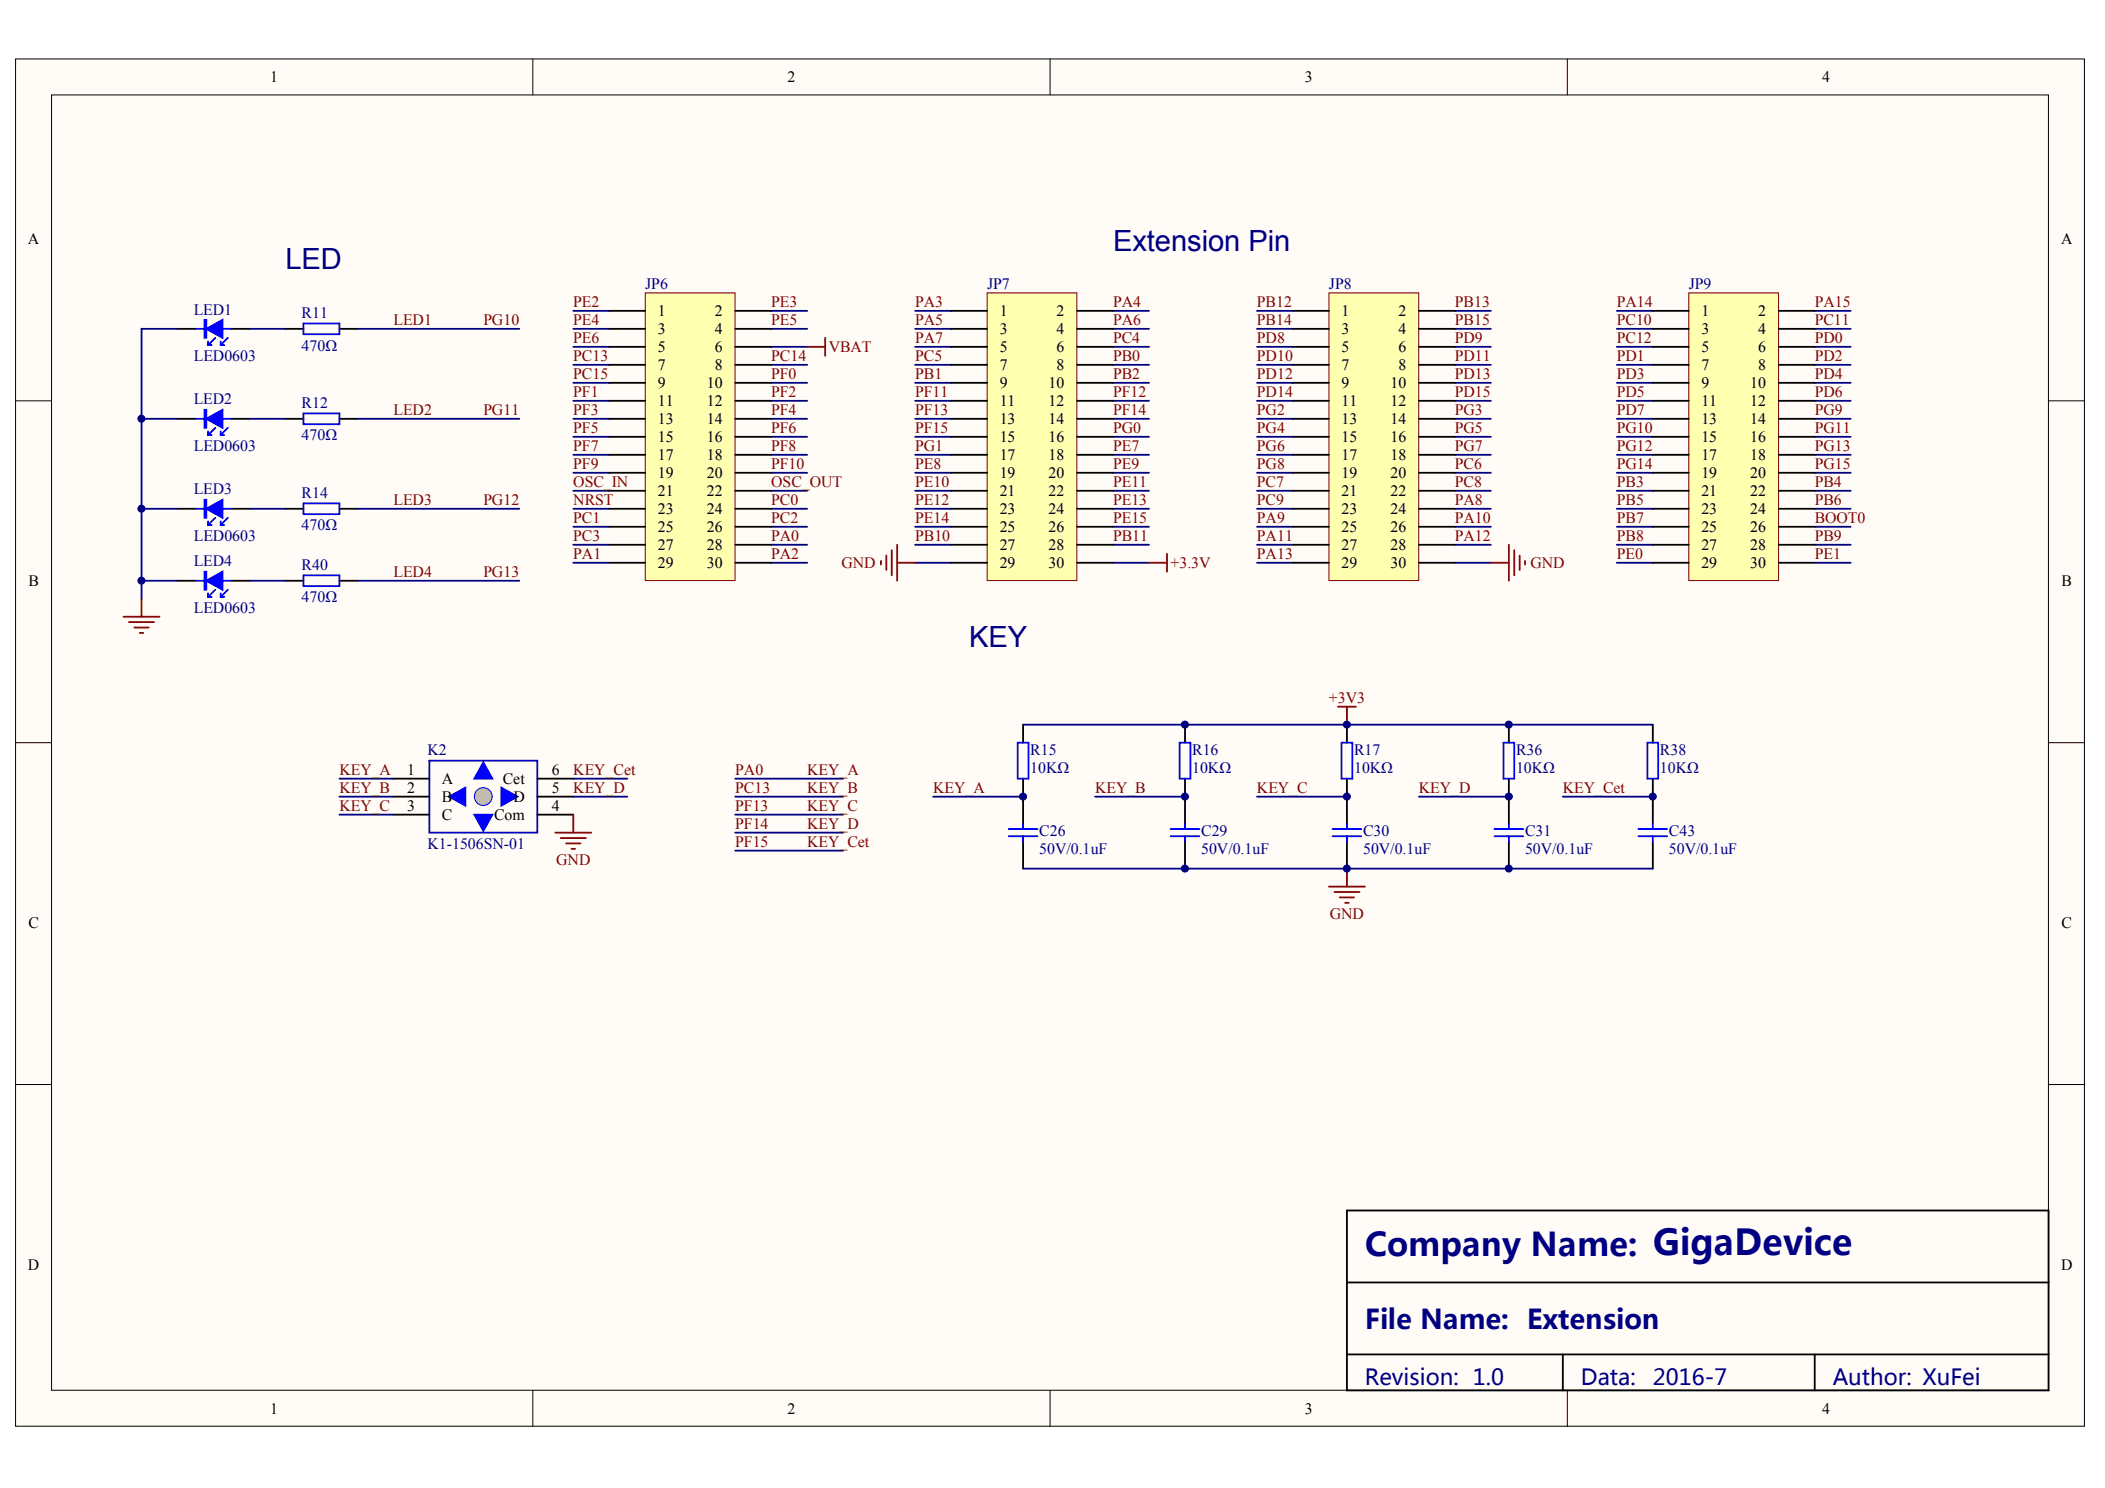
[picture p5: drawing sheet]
<svg xmlns="http://www.w3.org/2000/svg" width="297mm" height="210mm" viewBox="0 0 297 210" stroke-linecap="round" stroke-linejoin="round" font-family="sans-serif">
<defs><g id="words">
<text font-size="4.6" fill="#000080" x="192.6" y="177.1">Company Name: GigaDevice</text>
<g font-size="4.1" fill="#000080">
<text x="157.1" y="35.4">Extension Pin</text>
<text x="40.3" y="38">LED</text>
<text x="136.8" y="91.3">KEY</text>
</g>
<text font-size="3.8" fill="#000080" x="192.6" y="187.5">File Name: Extension</text>
<g font-size="3.1" fill="#000080">
<text x="192.6" y="195.4">Revision: 1.0</text>
<text x="223.1" y="195.4">Data:</text>
<text x="233.2" y="195.4">2016-7</text>
<text x="258.6" y="195.4">Author: XuFei</text>
</g>
<g font-size="2.2">
<text x="38.1" y="11.6">1</text>
<text x="111.1" y="11.6">2</text>
<text x="184.1" y="11.6">3</text>
<text x="257.1" y="11.6">4</text>
<text x="3.9" y="34.4">A</text>
<text x="290.8" y="34.4">A</text>
<text x="92.8" y="44.6">1</text>
<text x="92.8" y="47.2">3</text>
<text x="100.9" y="44.6">2</text>
<text x="100.9" y="47.2">4</text>
<text x="141.1" y="44.6">1</text>
<text x="141.1" y="47.2">3</text>
<text x="149.1" y="44.6">2</text>
<text x="149.1" y="47.2">4</text>
<text x="189.3" y="44.6">1</text>
<text x="189.3" y="47.2">3</text>
<text x="197.3" y="44.6">2</text>
<text x="197.3" y="47.2">4</text>
<text x="240.1" y="44.6">1</text>
<text x="240.1" y="47.2">3</text>
<text x="248.1" y="44.6">2</text>
<text x="248.1" y="47.2">4</text>
<text x="92.8" y="49.7">5</text>
<text x="92.8" y="52.2">7</text>
<text x="100.9" y="49.7">6</text>
<text x="100.9" y="52.2">8</text>
<text x="141.1" y="49.7">5</text>
<text x="141.1" y="52.2">7</text>
<text x="149.1" y="49.7">6</text>
<text x="149.1" y="52.2">8</text>
<text x="189.3" y="49.7">5</text>
<text x="189.3" y="52.2">7</text>
<text x="197.3" y="49.7">6</text>
<text x="197.3" y="52.2">8</text>
<text x="240.1" y="49.7">5</text>
<text x="240.1" y="52.2">7</text>
<text x="248.1" y="49.7">6</text>
<text x="248.1" y="52.2">8</text>
<text x="92.8" y="54.8">9</text>
<text x="92.8" y="57.3">11</text>
<text x="92.8" y="59.9">13</text>
<text x="99.7" y="54.8">10</text>
<text x="99.7" y="57.3">12</text>
<text x="99.7" y="59.9">14</text>
<text x="141.1" y="54.8">9</text>
<text x="141.1" y="57.3">11</text>
<text x="141.1" y="59.9">13</text>
<text x="148" y="54.8">10</text>
<text x="148" y="57.3">12</text>
<text x="148" y="59.9">14</text>
<text x="189.3" y="54.8">9</text>
<text x="189.3" y="57.3">11</text>
<text x="189.3" y="59.9">13</text>
<text x="196.2" y="54.8">10</text>
<text x="196.2" y="57.3">12</text>
<text x="196.2" y="59.9">14</text>
<text x="240.1" y="54.8">9</text>
<text x="240.1" y="57.3">11</text>
<text x="240.1" y="59.9">13</text>
<text x="247" y="54.8">10</text>
<text x="247" y="57.3">12</text>
<text x="247" y="59.9">14</text>
<text x="92.8" y="62.4">15</text>
<text x="92.8" y="64.9">17</text>
<text x="99.7" y="62.4">16</text>
<text x="99.7" y="64.9">18</text>
<text x="141.1" y="62.4">15</text>
<text x="141.1" y="64.9">17</text>
<text x="148" y="62.4">16</text>
<text x="148" y="64.9">18</text>
<text x="189.3" y="62.4">15</text>
<text x="189.3" y="64.9">17</text>
<text x="196.2" y="62.4">16</text>
<text x="196.2" y="64.9">18</text>
<text x="240.1" y="62.4">15</text>
<text x="240.1" y="64.9">17</text>
<text x="247" y="62.4">16</text>
<text x="247" y="64.9">18</text>
<text x="92.8" y="67.5">19</text>
<text x="92.8" y="70">21</text>
<text x="99.7" y="67.5">20</text>
<text x="99.7" y="70">22</text>
<text x="141.1" y="67.5">19</text>
<text x="141.1" y="70">21</text>
<text x="148" y="67.5">20</text>
<text x="148" y="70">22</text>
<text x="189.3" y="67.5">19</text>
<text x="189.3" y="70">21</text>
<text x="196.2" y="67.5">20</text>
<text x="196.2" y="70">22</text>
<text x="240.1" y="67.5">19</text>
<text x="240.1" y="70">21</text>
<text x="247" y="67.5">20</text>
<text x="247" y="70">22</text>
<text x="92.8" y="72.5">23</text>
<text x="92.8" y="75.1">25</text>
<text x="92.8" y="77.6">27</text>
<text x="99.7" y="72.5">24</text>
<text x="99.7" y="75.1">26</text>
<text x="99.7" y="77.6">28</text>
<text x="141.1" y="72.5">23</text>
<text x="141.1" y="75.1">25</text>
<text x="141.1" y="77.6">27</text>
<text x="148" y="72.5">24</text>
<text x="148" y="75.1">26</text>
<text x="148" y="77.6">28</text>
<text x="189.3" y="72.5">23</text>
<text x="189.3" y="75.1">25</text>
<text x="189.3" y="77.6">27</text>
<text x="196.2" y="72.5">24</text>
<text x="196.2" y="75.1">26</text>
<text x="196.2" y="77.6">28</text>
<text x="240.1" y="72.5">23</text>
<text x="240.1" y="75.1">25</text>
<text x="240.1" y="77.6">27</text>
<text x="247" y="72.5">24</text>
<text x="247" y="75.1">26</text>
<text x="247" y="77.6">28</text>
<text x="4" y="82.6">B</text>
<text x="92.8" y="80.2">29</text>
<text x="99.7" y="80.2">30</text>
<text x="141.1" y="80.2">29</text>
<text x="148" y="80.2">30</text>
<text x="189.3" y="80.2">29</text>
<text x="196.2" y="80.2">30</text>
<text x="240.1" y="80.2">29</text>
<text x="247" y="80.2">30</text>
<text x="290.9" y="82.6">B</text>
<text x="57.4" y="109.3">1</text>
<text x="57.4" y="111.9">2</text>
<text x="62.4" y="110.6">A</text>
<text x="62.4" y="113.2">B</text>
<text x="70.9" y="110.6">Cet</text>
<text x="72.4" y="113.2">D</text>
<text x="77.9" y="111.9">5</text>
<text x="77.9" y="109.3">6</text>
<text x="57.4" y="114.4">3</text>
<text x="62.4" y="115.7">C</text>
<text x="69.7" y="115.7">Com</text>
<text x="77.9" y="114.4">4</text>
<text x="4" y="130.9">C</text>
<text x="290.9" y="130.9">C</text>
<text x="3.9" y="179.1">D</text>
<text x="290.8" y="179.1">D</text>
<text x="38.1" y="199.4">1</text>
<text x="111.1" y="199.4">2</text>
<text x="184.1" y="199.4">3</text>
<text x="257.1" y="199.4">4</text>
</g>
<g font-size="2.2" fill="#000080">
<text x="91.1" y="40.8">JP6</text>
<text x="139.3" y="40.8">JP7</text>
<text x="187.5" y="40.8">JP8</text>
<text x="238.3" y="40.8">JP9</text>
<text x="27.3" y="44.4">LED1</text>
<text x="42.6" y="44.9">R11</text>
<text x="27.3" y="51">LED0603</text>
<text x="42.6" y="49.4">470Ω</text>
<text x="27.3" y="57.1">LED2</text>
<text x="42.6" y="57.6">R12</text>
<text x="27.3" y="63.7">LED0603</text>
<text x="42.6" y="62.1">470Ω</text>
<text x="27.3" y="69.7">LED3</text>
<text x="42.6" y="70.3">R14</text>
<text x="27.3" y="76.3">LED0603</text>
<text x="42.6" y="74.8">470Ω</text>
<text x="27.3" y="79.9">LED4</text>
<text x="42.6" y="80.4">R40</text>
<text x="27.3" y="86.5">LED0603</text>
<text x="42.6" y="85">470Ω</text>
<text x="60.3" y="106.6">K2</text>
<text x="145.4" y="106.6">R15</text>
<text x="168.2" y="106.6">R16</text>
<text x="191.1" y="106.6">R17</text>
<text x="213.9" y="106.6">R36</text>
<text x="234.2" y="106.6">R38</text>
<text x="145.4" y="109.1">10KΩ</text>
<text x="168.2" y="109.1">10KΩ</text>
<text x="191.1" y="109.1">10KΩ</text>
<text x="213.9" y="109.1">10KΩ</text>
<text x="234.2" y="109.1">10KΩ</text>
<text x="60.3" y="119.8">K1-1506SN-01</text>
<text x="146.7" y="118">C26</text>
<text x="169.5" y="118">C29</text>
<text x="192.4" y="118">C30</text>
<text x="215.2" y="118">C31</text>
<text x="235.5" y="118">C43</text>
<text x="146.7" y="120.5">50V/0.1uF</text>
<text x="169.5" y="120.5">50V/0.1uF</text>
<text x="192.4" y="120.5">50V/0.1uF</text>
<text x="215.2" y="120.5">50V/0.1uF</text>
<text x="235.5" y="120.5">50V/0.1uF</text>
</g>
<g font-size="2.2" fill="#800000">
<text x="55.5" y="45.9">LED1</text>
<text x="68.2" y="45.9">PG10</text>
<text x="80.9" y="43.4">PE2</text>
<text x="80.9" y="45.9">PE4</text>
<text x="108.8" y="43.4">PE3</text>
<text x="108.8" y="45.9">PE5</text>
<text x="129.1" y="43.4">PA3</text>
<text x="129.1" y="45.9">PA5</text>
<text x="157.1" y="43.4">PA4</text>
<text x="157.1" y="45.9">PA6</text>
<text x="177.4" y="43.4">PB12</text>
<text x="177.4" y="45.9">PB14</text>
<text x="205.3" y="43.4">PB13</text>
<text x="205.3" y="45.9">PB15</text>
<text x="228.1" y="43.4">PA14</text>
<text x="228.1" y="45.9">PC10</text>
<text x="256.1" y="43.4">PA15</text>
<text x="256.1" y="45.9">PC11</text>
<text x="80.9" y="48.4">PE6</text>
<text x="80.9" y="51">PC13</text>
<text x="80.9" y="53.5">PC15</text>
<text x="108.8" y="51">PC14</text>
<text x="108.8" y="53.5">PF0</text>
<text x="117" y="49.7">VBAT</text>
<text x="129.1" y="48.4">PA7</text>
<text x="129.1" y="51">PC5</text>
<text x="129.1" y="53.5">PB1</text>
<text x="157.1" y="48.4">PC4</text>
<text x="157.1" y="51">PB0</text>
<text x="157.1" y="53.5">PB2</text>
<text x="177.4" y="48.4">PD8</text>
<text x="177.4" y="51">PD10</text>
<text x="177.4" y="53.5">PD12</text>
<text x="205.3" y="48.4">PD9</text>
<text x="205.3" y="51">PD11</text>
<text x="205.3" y="53.5">PD13</text>
<text x="228.1" y="48.4">PC12</text>
<text x="228.1" y="51">PD1</text>
<text x="228.1" y="53.5">PD3</text>
<text x="256.1" y="48.4">PD0</text>
<text x="256.1" y="51">PD2</text>
<text x="256.1" y="53.5">PD4</text>
<text x="55.5" y="58.6">LED2</text>
<text x="68.2" y="58.6">PG11</text>
<text x="80.9" y="56">PF1</text>
<text x="80.9" y="58.6">PF3</text>
<text x="108.8" y="56">PF2</text>
<text x="108.8" y="58.6">PF4</text>
<text x="129.1" y="56">PF11</text>
<text x="129.1" y="58.6">PF13</text>
<text x="157.1" y="58.6">PF14</text>
<text x="157.1" y="56">PF12</text>
<text x="177.4" y="58.6">PG2</text>
<text x="177.4" y="56">PD14</text>
<text x="205.3" y="58.6">PG3</text>
<text x="205.3" y="56">PD15</text>
<text x="228.1" y="56">PD5</text>
<text x="228.1" y="58.6">PD7</text>
<text x="256.1" y="58.6">PG9</text>
<text x="256.1" y="56">PD6</text>
<text x="80.9" y="61.1">PF5</text>
<text x="80.9" y="63.7">PF7</text>
<text x="108.8" y="61.1">PF6</text>
<text x="108.8" y="63.7">PF8</text>
<text x="129.1" y="61.1">PF15</text>
<text x="129.1" y="63.7">PG1</text>
<text x="157.1" y="61.1">PG0</text>
<text x="157.1" y="63.7">PE7</text>
<text x="177.4" y="61.1">PG4</text>
<text x="177.4" y="63.7">PG6</text>
<text x="205.3" y="61.1">PG5</text>
<text x="205.3" y="63.7">PG7</text>
<text x="228.1" y="63.7">PG12</text>
<text x="228.1" y="61.1">PG10</text>
<text x="256.1" y="61.1">PG11</text>
<text x="256.1" y="63.7">PG13</text>
<text x="55.5" y="71.3">LED3</text>
<text x="68.2" y="71.3">PG12</text>
<text x="80.9" y="66.2">PF9</text>
<text x="80.9" y="68.7">OSC_IN</text>
<text x="80.9" y="71.3">NRST</text>
<text x="108.8" y="66.2">PF10</text>
<text x="108.8" y="71.3">PC0</text>
<text x="108.8" y="68.7">OSC_OUT</text>
<text x="129.1" y="66.2">PE8</text>
<text x="129.1" y="68.7">PE10</text>
<text x="129.1" y="71.3">PE12</text>
<text x="157.1" y="66.2">PE9</text>
<text x="157.1" y="68.7">PE11</text>
<text x="157.1" y="71.3">PE13</text>
<text x="177.4" y="66.2">PG8</text>
<text x="177.4" y="68.7">PC7</text>
<text x="177.4" y="71.3">PC9</text>
<text x="205.3" y="66.2">PC6</text>
<text x="205.3" y="68.7">PC8</text>
<text x="205.3" y="71.3">PA8</text>
<text x="228.1" y="66.2">PG14</text>
<text x="228.1" y="68.7">PB3</text>
<text x="228.1" y="71.3">PB5</text>
<text x="256.1" y="66.2">PG15</text>
<text x="256.1" y="68.7">PB4</text>
<text x="256.1" y="71.3">PB6</text>
<text x="80.9" y="73.8">PC1</text>
<text x="80.9" y="76.3">PC3</text>
<text x="108.8" y="73.8">PC2</text>
<text x="108.8" y="76.3">PA0</text>
<text x="129.1" y="73.8">PE14</text>
<text x="129.1" y="76.3">PB10</text>
<text x="157.1" y="76.3">PB11</text>
<text x="157.1" y="73.8">PE15</text>
<text x="177.4" y="76.3">PA11</text>
<text x="177.4" y="73.8">PA9</text>
<text x="205.3" y="73.8">PA10</text>
<text x="205.3" y="76.3">PA12</text>
<text x="228.1" y="76.3">PB8</text>
<text x="228.1" y="73.8">PB7</text>
<text x="256.1" y="73.8">BOOT0</text>
<text x="256.1" y="76.3">PB9</text>
<text x="55.5" y="81.4">LED4</text>
<text x="68.2" y="81.4">PG13</text>
<text x="80.9" y="78.9">PA1</text>
<text x="108.8" y="78.9">PA2</text>
<text x="118.7" y="80.2">GND</text>
<text x="165.2" y="80.2">+3.3V</text>
<text x="177.4" y="78.9">PA13</text>
<text x="216" y="80.2">GND</text>
<text x="228.1" y="78.9">PE0</text>
<text x="256.1" y="78.9">PE1</text>
<text x="187.5" y="99.2">+3V3</text>
<text x="47.9" y="109.3">KEY_A</text>
<text x="47.9" y="111.9">KEY_B</text>
<text x="80.9" y="111.9">KEY_D</text>
<text x="80.9" y="109.3">KEY_Cet</text>
<text x="103.7" y="109.3">PA0</text>
<text x="103.7" y="111.9">PC13</text>
<text x="113.9" y="109.3">KEY_A</text>
<text x="113.9" y="111.9">KEY_B</text>
<text x="131.7" y="111.9">KEY_A</text>
<text x="154.5" y="111.9">KEY_B</text>
<text x="177.4" y="111.9">KEY_C</text>
<text x="200.2" y="111.9">KEY_D</text>
<text x="220.5" y="111.9">KEY_Cet</text>
<text x="47.9" y="114.4">KEY_C</text>
<text x="103.7" y="114.4">PF13</text>
<text x="103.7" y="119.5">PF15</text>
<text x="103.7" y="117">PF14</text>
<text x="113.9" y="114.4">KEY_C</text>
<text x="113.9" y="117">KEY_D</text>
<text x="113.9" y="119.5">KEY_Cet</text>
<text x="78.5" y="122">GND</text>
<text x="187.7" y="129.6">GND</text>
</g>
</g></defs>
<g fill="#fffcf8" stroke="#000" stroke-width=".14">
<path d="M2.2 8.3h291.9v192.9h-291.9z"/>
<path d="M7.3 13.4h281.8v182.7h-281.8z"/>
</g>
<path d="M75.2 8.3v5.1M148.2 8.3v5.1M221.2 8.3v5.1M2.2 56.5h5.1M289.1 56.5h5.1M2.2 104.8h5.1M289.1 104.8h5.1M2.2 153h5.1M289.1 153h5.1M75.2 196.1v5.1M148.2 196.1v5.1M221.2 196.1v5.1" fill="none" stroke="#000" stroke-width=".14"/>
<g fill="none" stroke="#000" stroke-width=".25">
<path d="M25 46.4h2.6M25 59.1h2.6M32.7 46.4h2.5M32.7 59.1h2.5M40.3 46.4h2.5M40.3 59.1h2.5M47.9 46.4h2.5M47.9 59.1h2.5M190.1 170.8h99v25.3h-99zM190.1 180.9h99M190.1 191.1h99M220.5 191.1v5"/>
<path d="M256.1 191.1v5"/>
</g>
<g fill="#00f" stroke="#00f" stroke-width=".25">
<path d="M29.1 46.4l2.3-1.3v2.6z"/>
<path d="M29.1 59.1l2.3-1.3v2.5z"/>
<path d="M28.9 45.1h.2v2.6h-.2z" fill-rule="evenodd"/>
<path d="M28.9 57.8h.2v2.5h-.2z" fill-rule="evenodd"/>
</g>
<g fill="none" stroke="#00f" stroke-width=".25">
<path d="M27.6 46.4h1.3M27.6 59.1h1.3M29.4 48.7h.5M29.4 48.2v.5M30.4 47.7l-1 1M31.1 48.7h.5M31.1 48.2v.5M31.4 46.4h1.3M31.4 59.1h1.3M32.2 47.7l-1.1 1M42.8 45.6h5.1v1.5h-5.1zM42.8 58.3h5.1v1.5h-5.1z"/>
<path d="M29.4 60.9v.5M29.4 61.4h.5M30.4 60.3l-1 1.1M31.1 60.9v.5M31.1 61.4h.5M32.2 60.3l-1.1 1.1"/>
</g>
<g fill="none" stroke="#000080" stroke-width=".25">
<path d="M25 46.4h-5v12.7h5M35.2 46.4h5.1M35.2 59.1h5.1M50.4 46.4h22.9M50.4 59.1h22.9M80.9 46.4h5.1M80.9 59.1h5.1M80.9 43.9h5.1M80.9 48.9h5.1M80.9 51.5h5.1M80.9 54h5.1M80.9 56.5h5.1"/>
<path d="M108.8 46.4h5.1M108.8 59.1h5.1M108.8 43.9h5.1M108.8 48.9h5.1M108.8 51.5h5.1M108.8 54h5.1M108.8 56.5h5.1M80.9 61.6h5.1M80.9 64.2h5.1M80.9 66.7h5.1M80.9 69.2h5.1M80.9 71.8h5.1"/>
<path d="M80.9 74.3h5.1M80.9 76.8h5.1M80.9 79.4h5.1M108.8 61.6h5.1M108.8 64.2h5.1M108.8 66.7h5.1M108.8 69.2h5.1M108.8 71.8h5.1M108.8 74.3h5.1M108.8 76.8h5.1M108.8 79.4h5.1"/>
</g>
<path d="M91.1 41.3h12.6v40.6h-12.6z" fill="#ffffb0" stroke="#800000" stroke-width=".14"/>
<g fill="none" stroke="#000" stroke-width=".25">
<path d="M86 43.9h5.1M86 46.4h5.1M86 48.9h5.1M86 51.5h5.1M86 54h5.1M86 56.5h5.1M86 59.1h5.1M103.7 43.9h5.1M103.7 46.4h5.1M103.7 48.9h5.1M103.7 51.5h5.1M103.7 54h5.1"/>
<path d="M103.7 56.5h5.1M103.7 59.1h5.1M86 61.6h5.1M86 64.2h5.1M86 66.7h5.1M86 69.2h5.1M86 71.8h5.1M86 74.3h5.1M86 76.8h5.1M86 79.4h5.1M103.7 61.6h5.1M103.7 64.2h5.1"/>
<path d="M103.7 66.7h5.1M103.7 69.2h5.1M103.7 71.8h5.1M103.7 74.3h5.1M103.7 76.8h5.1M103.7 79.4h5.1"/>
</g>
<g fill="none" stroke="#000080" stroke-width=".25">
<path d="M129.1 43.9h5.1M129.1 46.4h5.1M129.1 48.9h5.1M129.1 51.5h5.1M129.1 54h5.1M129.1 56.5h5.1M129.1 59.1h5.1M157.1 43.9h5M157.1 46.4h5M157.1 48.9h5M157.1 51.5h5M157.1 54h5"/>
<path d="M157.1 56.5h5M157.1 59.1h5M129.1 61.6h5.1M129.1 64.2h5.1M129.1 66.7h5.1M129.1 69.2h5.1M129.1 71.8h5.1M129.1 74.3h5.1M129.1 76.8h5.1M129.1 79.4h5.1M157.1 61.6h5M157.1 64.2h5"/>
<path d="M157.1 66.7h5M157.1 69.2h5M157.1 71.8h5M157.1 74.3h5M157.1 76.8h5M157.1 79.4h5"/>
</g>
<path d="M124.3 79.1v.5M125.1 78.4v2M125.8 77.6v3.6M126.6 76.8v5.1M126.6 79.4h2.5M162.1 79.4h2.6M164.7 78.1v2.6" fill="none" stroke="#800000" stroke-width=".25"/>
<path d="M139.3 41.3h12.7v40.6h-12.7z" fill="#ffffb0" stroke="#800000" stroke-width=".14"/>
<g fill="none" stroke="#000" stroke-width=".25">
<path d="M134.2 43.9h5.1M134.2 46.4h5.1M134.2 48.9h5.1M134.2 51.5h5.1M134.2 54h5.1M134.2 56.5h5.1M134.2 59.1h5.1M152 43.9h5.1M152 46.4h5.1M152 48.9h5.1M152 51.5h5.1M152 54h5.1"/>
<path d="M152 56.5h5.1M152 59.1h5.1M134.2 61.6h5.1M134.2 64.2h5.1M134.2 66.7h5.1M134.2 69.2h5.1M134.2 71.8h5.1M134.2 74.3h5.1M134.2 76.8h5.1M134.2 79.4h5.1M152 61.6h5.1M152 64.2h5.1"/>
<path d="M152 66.7h5.1M152 69.2h5.1M152 71.8h5.1M152 74.3h5.1M152 76.8h5.1M152 79.4h5.1"/>
</g>
<g fill="none" stroke="#000080" stroke-width=".25">
<path d="M177.4 43.9h5.1M177.4 46.4h5.1M177.4 48.9h5.1M177.4 51.5h5.1M177.4 54h5.1M177.4 56.5h5.1M177.4 59.1h5.1M205.3 43.9h5.1M205.3 46.4h5.1M205.3 48.9h5.1M205.3 51.5h5.1M205.3 54h5.1"/>
<path d="M205.3 56.5h5.1M205.3 59.1h5.1M177.4 61.6h5.1M177.4 64.2h5.1M177.4 66.7h5.1M177.4 69.2h5.1M177.4 71.8h5.1M177.4 74.3h5.1M177.4 76.8h5.1M177.4 79.4h5.1M205.3 61.6h5.1M205.3 64.2h5.1"/>
<path d="M205.3 66.7h5.1M205.3 69.2h5.1M205.3 71.8h5.1M205.3 74.3h5.1M205.3 76.8h5.1M205.3 79.4h5.1"/>
</g>
<path d="M210.4 79.4h2.5M212.9 76.8v5.1M213.7 77.6v3.6M214.4 78.4v2M215.2 79.1v.5" fill="none" stroke="#800000" stroke-width=".25"/>
<path d="M187.5 41.3h12.7v40.6h-12.7z" fill="#ffffb0" stroke="#800000" stroke-width=".14"/>
<g fill="none" stroke="#000" stroke-width=".25">
<path d="M182.5 43.9h5M182.5 46.4h5M182.5 48.9h5M182.5 51.5h5M182.5 54h5M182.5 56.5h5M182.5 59.1h5M200.2 43.9h5.1M200.2 46.4h5.1M200.2 48.9h5.1M200.2 51.5h5.1M200.2 54h5.1"/>
<path d="M200.2 56.5h5.1M200.2 59.1h5.1M182.5 61.6h5M182.5 64.2h5M182.5 66.7h5M182.5 69.2h5M182.5 71.8h5M182.5 74.3h5M182.5 76.8h5M182.5 79.4h5M200.2 61.6h5.1M200.2 64.2h5.1"/>
<path d="M200.2 66.7h5.1M200.2 69.2h5.1M200.2 71.8h5.1M200.2 74.3h5.1M200.2 76.8h5.1M200.2 79.4h5.1"/>
</g>
<g fill="none" stroke="#000080" stroke-width=".25">
<path d="M228.1 43.9h5.1M228.1 46.4h5.1M228.1 48.9h5.1M228.1 51.5h5.1M228.1 54h5.1M228.1 56.5h5.1M228.1 59.1h5.1M256.1 43.9h5.1M256.1 46.4h5.1M256.1 48.9h5.1M256.1 51.5h5.1M256.1 54h5.1"/>
<path d="M256.1 56.5h5.1M256.1 59.1h5.1M228.1 61.6h5.1M228.1 64.2h5.1M228.1 66.7h5.1M228.1 69.2h5.1M228.1 71.8h5.1M228.1 74.3h5.1M228.1 76.8h5.1M228.1 79.4h5.1M256.1 61.6h5.1M256.1 64.2h5.1"/>
<path d="M256.1 66.7h5.1M256.1 69.2h5.1M256.1 71.8h5.1M256.1 74.3h5.1M256.1 76.8h5.1M256.1 79.4h5.1"/>
</g>
<path d="M238.3 41.3h12.7v40.6h-12.7z" fill="#ffffb0" stroke="#800000" stroke-width=".14"/>
<g fill="none" stroke="#000" stroke-width=".25">
<path d="M233.2 43.9h5.1M233.2 46.4h5.1M233.2 48.9h5.1M233.2 51.5h5.1M233.2 54h5.1M233.2 56.5h5.1M233.2 59.1h5.1M251 43.9h5.1M251 46.4h5.1M251 48.9h5.1M251 51.5h5.1M251 54h5.1"/>
<path d="M251 56.5h5.1M251 59.1h5.1M25 71.8h2.6M32.7 71.8h2.5M40.3 71.8h2.5M47.9 71.8h2.5M233.2 61.6h5.1M233.2 64.2h5.1M233.2 66.7h5.1M233.2 69.2h5.1M233.2 71.8h5.1M233.2 74.3h5.1"/>
<path d="M233.2 76.8h5.1M233.2 79.4h5.1M251 61.6h5.1M251 64.2h5.1M251 66.7h5.1M251 69.2h5.1M251 71.8h5.1M251 74.3h5.1M251 76.8h5.1M251 79.4h5.1M144.4 102.2v2.6M144.4 109.8v6.4"/>
<path d="M144.4 118.7v3.8"/>
</g>
<g fill="none" stroke="#800000" stroke-width=".25">
<path d="M113.9 48.9h2.5M116.4 47.7v2.5M17.4 87h5.1M18.2 87.8h3.5M19 88.5h2M19.7 89.3h.5M20 84.5v2.5M188.8 99.7h2.5M190.1 99.7v2.5M187.5 125.1h5.1M188.3 125.8h3.5M189.1 126.6h2"/>
<path d="M189.8 127.4h.5M190.1 122.5v2.6"/>
</g>
<g fill="#00f" stroke="#00f" stroke-width=".25">
<path d="M29.1 71.8l2.3-1.3v2.5z"/>
<path d="M68.2 107.6l1.3 2.2h-2.6z"/>
<path d="M63.4 112.4l2.3-1.3v2.5z"/>
<path d="M66.9 114.9h2.6l-1.3 2.3z"/>
<path d="M70.7 111.1l2.3 1.3-2.3 1.2z"/>
<path d="M28.9 70.5h.2v2.5h-.2z" fill-rule="evenodd"/>
</g>
<g fill="none" stroke="#00f" stroke-width=".25">
<path d="M27.6 71.8h1.3M29.4 74.1h.5M29.4 73.5v.6M30.4 73l-1 1.1M31.1 74.1h.5M31.1 73.5v.6M31.4 71.8h1.3M32.2 73l-1.1 1.1M42.8 71h5.1v1.5h-5.1zM142.3 118h4.1M142.3 116.9h4.1M143.6 104.8h1.5v5h-1.5z"/>
<path d="M144.4 116.2v.7M144.4 118v.7"/>
</g>
<path d="M20 59.1v12.7h5M35.2 71.8h5.1M50.4 71.8h22.9M103.7 112.4h15.3M103.7 109.8h15.3M103.7 114.9h15.3M131.7 112.4h12.7M154.5 112.4h12.7M177.4 112.4h12.7" fill="none" stroke="#000080" stroke-width=".25"/>
<circle cx="68.2" cy="112.4" r="1.26" fill="#c0c0c0" stroke="#00f" stroke-width=".14"/>
<path d="M60.6 107.3h15.2v10.2h-15.2z" fill="none" stroke="#0000bf" stroke-width=".25"/>
<g fill="none" stroke="#000" stroke-width=".25">
<path d="M25 81.9h2.6M32.7 81.9h2.5M40.3 81.9h2.5M47.9 81.9h2.5M55.5 109.8h5.1M55.5 112.4h5.1M55.5 114.9h5.1M75.8 109.8h5.1M75.8 112.4h5.1M75.8 114.9h5.1M167.2 102.2v2.6M167.2 109.8v6.4"/>
<path d="M167.2 118.7v3.8M190.1 102.2v2.6M190.1 109.8v6.4M190.1 118.7v3.8M212.9 102.2v2.6M212.9 109.8v6.4M212.9 118.7v3.8M233.2 102.2v2.6M233.2 109.8v6.4M233.2 118.7v3.8"/>
</g>
<g fill="none" stroke="#000080" stroke-width=".25">
<path d="M20 71.8v12.7M20 81.9h5M35.2 81.9h5.1M50.4 81.9h22.9M47.9 109.8h7.6M47.9 112.4h7.6M47.9 114.9h7.6M80.9 109.8h7.6M80.9 112.4h7.6M103.7 117.5h15.3M103.7 120h15.3M144.4 102.2h88.8"/>
<path d="M200.2 112.4h12.7M220.5 112.4h12.7M144.4 122.5h88.8"/>
</g>
<path d="M78.4 117.5h5M79.1 118.2h3.6M79.9 119h2M80.6 119.7h.6M80.9 114.9v2.6" fill="none" stroke="#800000" stroke-width=".25"/>
<g fill="none" stroke="#00f" stroke-width=".25">
<path d="M27.6 81.9h1.3M29.4 84.2h.5M29.4 83.7v.5M30.4 83.2l-1 1M31.1 84.2h.5M31.1 83.7v.5M31.4 81.9h1.3M32.2 83.2l-1.1 1M42.8 81.2h5.1v1.5h-5.1zM165.2 118h4M165.2 116.9h4M166.5 104.8h1.5v5h-1.5z"/>
<path d="M167.2 116.2v.7M167.2 118v.7M188 118h4.1M188 116.9h4.1M189.3 104.8h1.5v5h-1.5zM190.1 116.2v.7M190.1 118v.7M210.9 118h4M210.9 116.9h4M212.2 104.8h1.5v5h-1.5zM212.9 116.2v.7M212.9 118v.7"/>
<path d="M231.2 118h4.1M231.2 116.9h4.1M232.5 104.8h1.5v5h-1.5zM233.2 116.2v.7M233.2 118v.7"/>
</g>
<g fill="#00f" stroke="#00f" stroke-width=".25">
<path d="M29.1 81.9l2.3-1.2v2.5z"/>
<path d="M28.9 80.7h.2v2.5h-.2z" fill-rule="evenodd"/>
</g>
<g fill="#000080" stroke="#000080" stroke-width=".14">
<circle cx="20" cy="81.9" r=".5"/>
<circle cx="20" cy="71.8" r=".5"/>
<circle cx="20" cy="59.1" r=".5"/>
<circle cx="144.4" cy="112.4" r=".5"/>
<circle cx="167.2" cy="122.5" r=".5"/>
<circle cx="167.2" cy="112.4" r=".5"/>
<circle cx="167.2" cy="102.2" r=".5"/>
<circle cx="190.1" cy="122.5" r=".5"/>
<circle cx="190.1" cy="112.4" r=".5"/>
<circle cx="190.1" cy="102.2" r=".5"/>
<circle cx="212.9" cy="122.5" r=".5"/>
<circle cx="212.9" cy="112.4" r=".5"/>
<circle cx="212.9" cy="102.2" r=".5"/>
<circle cx="233.2" cy="112.4" r=".5"/>
</g>
<use href="#words"/>
</svg>
